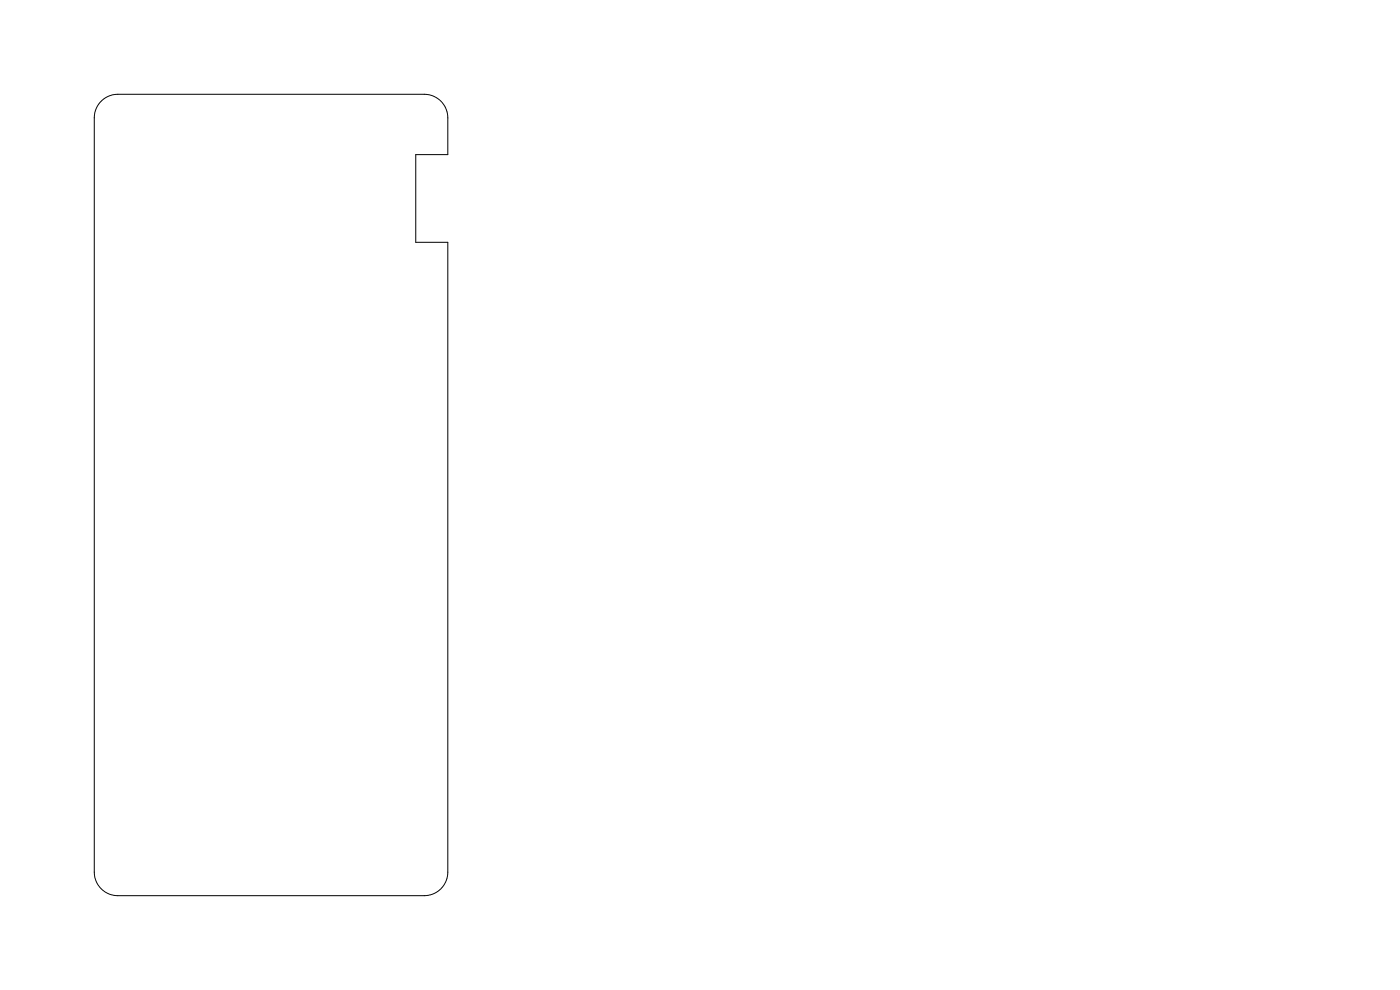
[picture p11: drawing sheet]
<svg xmlns="http://www.w3.org/2000/svg" width="297mm" height="210mm" viewBox="0 0 297 210" stroke-linecap="round" stroke-linejoin="round" font-family="sans-serif">
<path d="M21.5 21.5a5 5 0 0 1 3.5-1.5h65a5 5 0 0 1 5 5v7.8h-6.8v18.6h6.8v133.6a5 5 0 0 1-5 5h-65a5 5 0 0 1-5-5v-160a5 5 0 0 1 1.5-3.5z" fill="none" stroke="#000" stroke-width=".21"/>
</svg>
